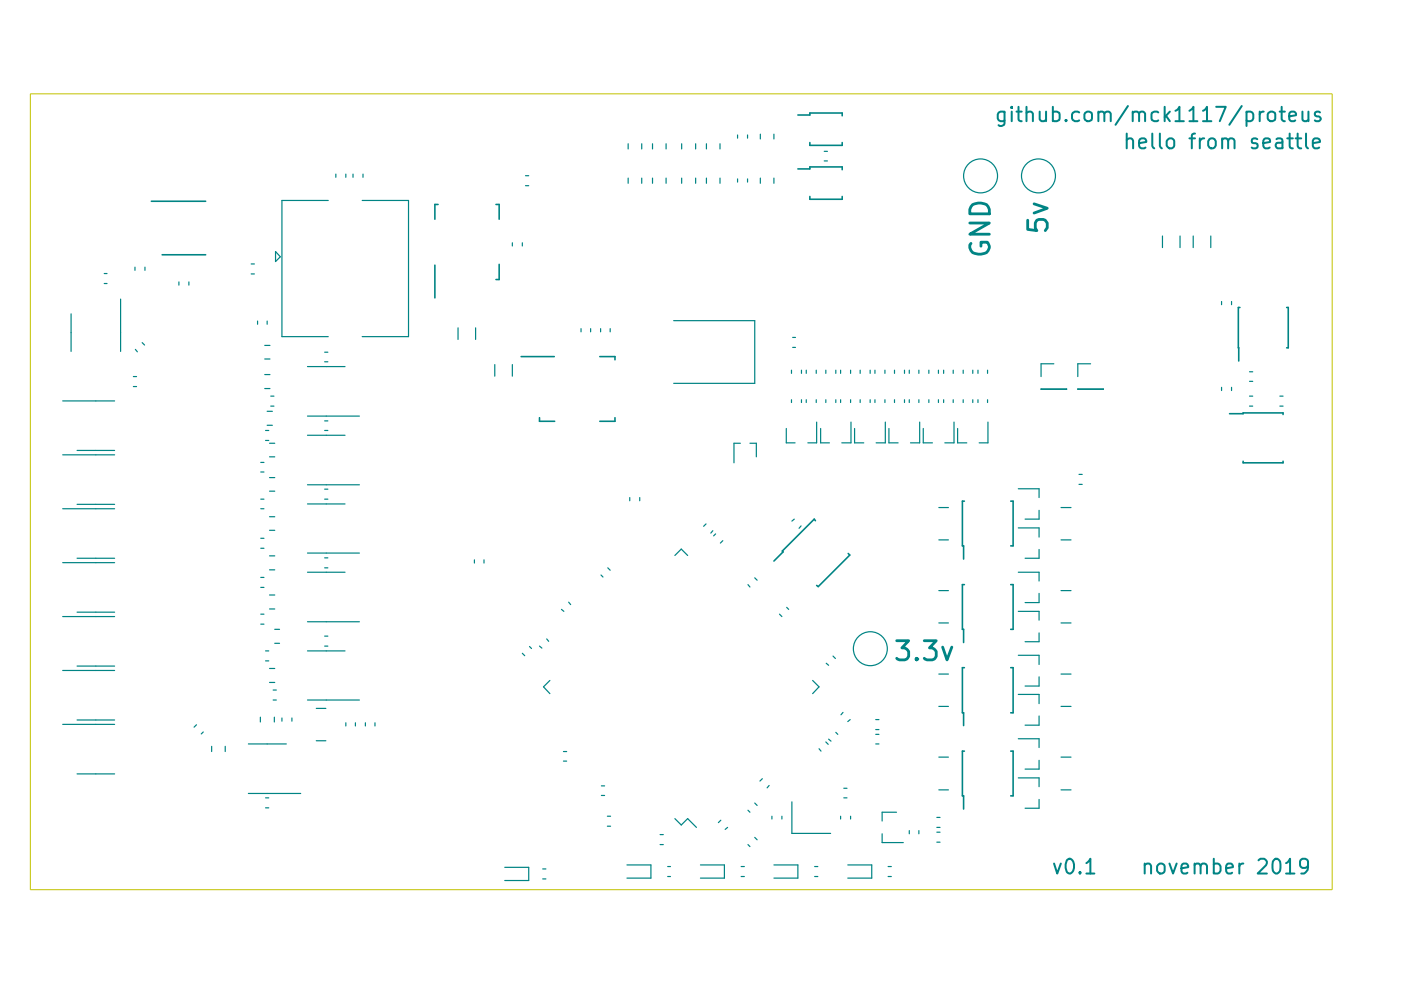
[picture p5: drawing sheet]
<svg xmlns="http://www.w3.org/2000/svg" width="297mm" height="210mm" viewBox="0 0 297 210" stroke-linecap="round" stroke-linejoin="round" font-family="sans-serif">
<path d="M6.4 19.9h276v168.7h-276z" fill="none" stroke="#c2c200" stroke-width=".21"/>
<g fill="none" stroke="#008484" stroke-width=".25">
<path d="M71.2 36.9v.7M73.3 36.9v.7M74.8 36.9v.7M77 36.9v.7M111.4 39.4h.7M111.4 37.3h.7M133.2 30.5v1.1M133.2 37.8v1.1M136.1 30.5v1.1M136.1 37.8v1.1M138.3 30.5v1.1M138.3 37.8v1.1"/>
<path d="M141.2 30.5v1.1M141.2 37.8v1.1M144.5 30.5v1.1M144.5 37.8v1.1M147.5 30.5v1.1M147.5 37.8v1.1M149.8 30.5v1.1M149.8 37.8v1.1M152.7 30.5v1.1M152.7 37.8v1.1M156.4 28.6v.7M156.4 37.9v.7"/>
<path d="M158.5 28.6v.7M158.5 37.9v.7M161.2 28.4v1.1M161.2 37.8v1.1M164.1 28.4v1.1M164.1 37.8v1.1M174.8 34.1h.6M174.8 32.1h.6M22.1 58h.6M28.6 56.6v.7M30.7 56.6v.7M37.9 59.8v.7"/>
<path d="M40 59.8v.7M53.3 58.1h.6M53.3 56h.6M58.4 53.3l1 1.1-1 1.1zM69.6 42.5h-9.8v28.9h9.8M76.8 42.5h9.8v28.9h-9.8M108.6 51.5v.7M110.7 51.5v.7M246.5 50v2.5M250.2 50v2.5M253 50v2.5M256.7 50v2.5"/>
<path d="M15.1 66.5v8M22.1 60.1h.6M25.6 63.4v11.1M28.3 79.8h.7M28.7 74.1l.4 .5M30.1 72.6l.5 .6M54.6 68.1v.6M56.1 76.1h1.1M56.1 73.2h1.1M56.1 79.4h1.1M56.6 68.1v.6M65.2 77.7h8"/>
<path d="M68.8 74.7h.7M68.8 76.7h.7M97.1 69.5v2.5M100.8 69.5v2.5M104.9 77.3v2.5M108.6 77.3v2.5M123.2 69.7v.7M125.2 69.7v.7M127.3 69.7v.7M129.4 69.7v.7M142.8 68h17.2v13.3h-17.2M167.8 78.5v.7"/>
<path d="M168.1 71.5h.6M168.1 73.7h.6M169.9 78.5v.7M170.9 78.5v.7M173.1 78.5v.7M175.1 78.5v.7M177.2 78.5v.7M178.2 78.5v.7M180.3 78.5v.7M182.4 78.5v.7M184.5 78.5v.7M185.5 78.5v.7"/>
<path d="M187.6 78.5v.7M189.7 78.5v.7M191.8 78.5v.7M192.8 78.5v.7M194.8 78.5v.7M196.9 78.5v.7M199 78.5v.7M200.1 78.5v.7M202.1 78.5v.7M204.2 78.5v.7M206.2 78.5v.7M207.3 78.5v.7"/>
<path d="M209.4 78.5v.7M223.4 77.1h-2.7v2.7M231.2 77.1h-2.7v2.7M259 63.9v.7M261.1 63.9v.7M264.9 78.8h.7M13.3 85h11M13.3 96.4h11M16.3 95.5h8M28.3 82h.7M55.3 98h.7M56.1 82.4h1.1"/>
<path d="M56.3 91.3h.7M56.3 93.4h.7M56.6 90.2h1.1M56.6 87.2h1.1M57.1 94h1.2M57.1 96.9h1.2M57.4 86.1h.7M57.4 84h.7M65.2 88.2h11M65.2 92.3h8M68.8 89.2h.7M68.8 91.3h.7"/>
<path d="M157 94h-1.4v4.1M159 94h1.4v2.9M166.7 90.8v3.1h1.9M167.8 84.8v.5M169.9 84.8v.5M170.9 84.8v.5M173.1 84.8v.5M173.1 89.5v4.4h-1.8M174 90.8v3.1h1.9M175.1 84.8v.5M177.2 84.8v.5M178.2 84.8v.5"/>
<path d="M180.3 84.8v.5M180.4 89.5v4.4h-1.9M181.2 90.8v3.1h1.9M182.4 84.8v.5M184.5 84.8v.5M185.5 84.8v.5M187.6 84.8v.5M187.7 89.5v4.4h-1.9M188.5 90.8v3.1h1.9M189.7 84.8v.5M191.8 84.8v.5M192.8 84.8v.5"/>
<path d="M194.8 84.8v.5M195 89.5v4.4h-2M195.7 90.8v3.1h2M196.9 84.8v.5M199 84.8v.5M200.1 84.8v.5M202.1 84.8v.5M202.3 89.5v4.4h-2M203 90.8v3.1h2M204.2 84.8v.5M206.2 84.8v.5M207.3 84.8v.5"/>
<path d="M209.4 84.8v.5M209.5 89.5v4.4h-1.9M220.7 82.5h5.4zM228.5 82.5h5.4zM259 82.1v.7M261.1 82.1v.7M264.9 86.1h.7M264.9 80.9h.7M264.9 84h.7M271.4 86.1h.6M271.4 84h.6M13.3 107.9h11"/>
<path d="M13.3 119.3h11M16.3 118.4h8M16.3 106.9h8M55.3 105.8h.7M55.3 114.1h.7M55.3 116.2h.7M55.3 100.1h.7M55.3 107.9h.7M57.1 109.6h1.2M57.1 112.4h1.2M57.1 117.9h1.2M57.1 104.1h1.2"/>
<path d="M57.1 101.3h1.2M65.2 102.8h11M65.2 117.3h11M65.2 106.8h8M68.8 118.3h.7M68.8 103.7h.7M68.8 105.8h.7M100.6 118.7v.7M102.6 118.7v.7M133.5 105.5v.7M135.6 105.5v.7M143.1 117.8l1.3-1.4 1.4 1.4"/>
<path d="M149.7 111.1l-.5 .5M151.1 112.5l-.4 .5M151.7 113.2l-.4 .4M153.2 114.6l-.5 .5M168.4 110.1l-.5 .4M169.8 111.5l-.4 .5M199.1 107.6h2M199.1 114.5h2M215.9 103.6h4.4v1.9M215.9 111.9h4.4v2M220.3 108.2v1.9h-3M220.3 116.5v1.9h-3"/>
<path d="M225 107.6h2.1M225 114.5h2.1M228.8 100.6h.6M228.8 102.7h.6M13.3 130.7h11M16.3 129.8h8M55.3 130.2h.7M55.3 132.3h.7M55.3 122.4h.7M55.3 124.5h.7M56.3 138h.7M57.1 129.1h1.2"/>
<path d="M57.1 126.2h1.2M57.1 120.8h1.2M58.3 136.4h1M58.3 133.4h1M65.2 121.3h8M65.2 131.8h11M65.2 138h8M68.8 137h.7M68.8 120.4h.7M68.8 134.9h.7M110.7 138.5l.6 .5M112.3 137.1l.4 .4"/>
<path d="M114.4 137l.5 .4M115.9 135.5l.4 .5M119 129.2l.5 .4M120.6 127.7l.4 .5M127.4 121.9l.4 .4M128.9 120.4l.5 .5M158.6 124l.4 .5M160 122.5l.5 .5M165.3 130.2l.5 .5M166.8 128.8l.4 .4M176.6 139.1l.5 .5M199.1 132.1h2"/>
<path d="M199.1 125.2h2M215.9 121.3h4.4v1.9M215.9 129.6h4.4v1.9M215.9 138.9h4.4v2M220.3 125.8v2h-3M220.3 134.2v1.9h-3M225 132.1h2.1M225 125.2h2.1M13.3 142.2h11M13.3 153.6h11M16.3 141.2h8M16.3 152.7h8"/>
<path d="M41.7 153.7l-.6 .5M43.1 155.2l-.4 .4M44.9 158.2v1.1M47.8 158.2v1.1M52.7 157.7h8M55.2 152.1v1M56.3 140.1h.7M57.1 144.7h1.2M57.1 141.7h1.2M57.9 148.4h.7M57.9 146.3h.7M58.2 152.1v1"/>
<path d="M59.8 152.2v.7M61.9 152.2v.7M65.2 148.4h11M67.1 157.1h2M67.1 150.2h2M73.3 153.2v.7M75.4 153.2v.7M77.5 153.2v.7M79.5 153.2v.7M116.6 144.3l-1.4 1.3 1.4 1.5M119.5 159.3h.6M172.3 144.3l1.4 1.3-1.4 1.5"/>
<path d="M173.7 158.7l.4 .6M175.1 157.3l.5 .5M175.2 140.6l.5 .5M175.7 156.7l.5 .4M177.2 155.3l.4 .4M178.7 151l-.4 .6M180.3 152.6l-.6 .4M185.7 154.7h.7M185.7 152.6h.7M185.7 155.7h.7M185.7 157.7h.7M199.1 142.9h2"/>
<path d="M199.1 149.8h2M215.9 147.2h4.4v2M215.9 156.6h4.4v1.9M220.3 143.5v2h-3M220.3 151.8v2h-3M225 142.9h2.1M225 149.8h2.1M16.3 164.1h8M52.7 168.2h11.1M56.3 169.2h.7M56.3 171.3h.7M119.5 161.4h.6"/>
<path d="M127.5 168.7h.7M127.5 166.6h.7M128.8 173.1h.7M128.8 175.2h.7M140 177h.6M140 179.1h.6M143.1 173.6l1.3 1.3 1.4-1.3 1.9 1.8M152.8 173.9l-.5 .5M154.3 175.4l-.5 .5M158.6 179.1l.4 .4M158.6 171.8l.4 .4M160 177.5l.5 .6"/>
<path d="M160 170.3l.5 .5M161.6 165.1l-.5 .5M163.1 166.5l-.5 .5M163.7 173.1v.6M165.8 173.1v.6M167.9 170v6.7h8.2M178.2 173.1v.6M178.9 169.2h.7M178.9 167.1h.7M180.3 173.1v.6M187 176.8v1.8h4.5M190.1 172.2h-3.1v1.9"/>
<path d="M192.8 176.1v.7M194.8 176.1v.7M198.6 173.3h.7M198.6 175.4h.7M198.6 178.6h.7M198.6 176.4h.7M199.1 167.5h2M199.1 160.5h2M215.9 164.9h4.4v1.9M220.3 161.2v1.9h-3M220.3 169.5v1.9h-3M225 167.5h2.1"/>
<path d="M225 160.5h2.1M107 183.9h5.1v2.8h-5.1M115.1 184.2h.6M115.1 186.4h.6M132.9 183.4h5.1v2.8h-5.1M141.6 183.7h.6M141.6 185.8h.6M148.5 183.4h5.1v2.8h-5.1M157.1 183.7h.7M157.1 185.8h.7M164.1 183.4h5.1v2.8h-5.1M172.7 183.7h.7"/>
<path d="M172.7 185.8h.7M179.7 183.4h5.1v2.8h-5.1M188.3 183.7h.7M188.3 185.8h.7"/>
<circle cx="207.9" cy="37.3" r="3.6"/>
<circle cx="220.2" cy="37.3" r="3.6"/>
<circle cx="184.5" cy="137.5" r="3.6"/>
</g>
<g fill="none" stroke="#008484" stroke-width=".42">
<path d="M213 23.7l-.1 2.8-.5 .2-.7-.2M213 23.8l-.3-.1h-.6l-.4 .2-.2 .4v.8l.3 .4 .3 .2h.6l.3-.2M214.5 22.6l-.2 .2 .2 .1v-.3v.3M214.5 23.7v2M215.5 23.7h1.1M215.9 22.6v2.7l.1 .2 .6 .2M217.6 23.9l.5-.2 .7 .1 .2 .3v1.6M217.6 22.6v3.1M220.4 23.7v1.6l.2 .2a.86 .86 0 0 0 1.2-.1M221.8 23.7v2M223.2 23.8l.3-.1h.6l.5 .2 .1 .4-.1 1.1-.5 .3h-.6l-.3-.2M223.2 22.6v3.1"/>
<path d="M226 25.4l.2 .1-.2 .2-.2-.2 .2-.1v.3M228.8 23.8a1.03 1.03 0 0 0-1.3 .1l-.2 .4v.8a1.01 1.01 0 0 0 1.5 .4M230.1 23.9l.4-.2h.4l.5 .2v1.5l-.5 .3a.97 .97 0 0 1-1-.6v-.8zM232.9 23.9a.76 .76 0 0 1 1.2 .2v1.6M232.9 23.7v2M234.1 24.1a.74 .74 0 0 1 .7-.5 .74 .74 0 0 1 .7 .5v1.6M238.9 29.7a.76 .76 0 0 1 .7-.4 .76 .76 0 0 1 .6 .5v1.7M238.9 28.3v3.2M239.1 22.5l-2.6 4M240.2 23.9a.86 .86 0 0 1 1.1-.1l.2 .3v1.6M240.2 23.7v2M241.5 24.1l.1-.3 .3-.1 .7 .1 .2 .3v1.6"/>
<path d="M241.5 30.4l1.5-.3-.1-.6-.3-.2h-.6l-.3 .2-.2 .3v1.1l.2 .4 .3 .2h.6l.3-.2M244.3 28.3v2.6l.4 .6M245.6 23.8l-.3-.1h-.6l-.5 .2-.1 .4 .1 1.1 .5 .3h.6l.3-.2M245.9 28.3v2.6l.4 .6M246.9 22.6v3.1M247.2 24.5l.8 1.2M247.5 29.7l.4-.4h.6l.4 .4 .1 1.2-.5 .6a1 1 0 0 1-1.1-.6v-1zM248 23.7l-1.1 1.1M249.2 23.5l.4-.2 .5-.7v3.1M249.2 25.7h1.8M252.2 23.5l.6-.4 .2-.5v3.1M252.2 25.7h1.7"/>
<path d="M252.2 29.3h1.2M253.4 28.3l-.6 .2-.1 .2v2.8M254.4 29.3v2.2M255.1 23.5l.6-.4 .2-.5v3.1M255.1 25.7h1.7M255.3 29.3a.95 .95 0 0 0-.9 .6M256.4 29.5a.84 .84 0 0 1 1.4 .4v1a.83 .83 0 0 1-.8 .6 .83 .83 0 0 1-.8-.6v-1zM257.9 22.6h2l-1.3 3.1M259.1 29.7l.4-.4 .7 .2 .2 .3v1.7M259.1 29.3v2.2M260.4 29.8l.2-.3a.72 .72 0 0 1 1.1 .3v1.7M263.3 22.5l-2.7 4"/>
<path d="M264.3 23.8l.2-.1h.6l.4 .1 .2 .5v.8l-.2 .4-.4 .2h-.6l-.2-.2M264.3 23.7v3M266.6 29.5l-.8-.2a.64 .64 0 0 0-.3 1l.7 .1a.64 .64 0 0 1 .4 .9l-.4 .2h-.6l-.2-.2M267.1 23.7v2M267.8 30.4l1.5-.3-.1-.6-.3-.2h-.6l-.5 .5v1.1l.2 .4 .3 .2h.6l.3-.2M267.9 23.7l-.7 .2-.1 .4M268.9 23.9l.5-.2h.4l.5 .2v1.5l-.5 .3a.97 .97 0 0 1-1-.6v-.8zM270.6 29.5l.3-.2h.6l.3 .2 .1 2M271.3 23.7h1.1M271.7 22.6v2.7l.5 .4h.2M271.9 30.1l-.2 .2-1.1 .1a.68 .68 0 0 0 .3 1.1h.8l.2-.2M272.9 29.3h1.2"/>
<path d="M273.3 24.7l1.5-.3-.2-.6-.2-.1h-.6l-.5 .4v1.2l.2 .2 .3 .2h.6l.2-.2M273.4 28.3v2.6l.1 .4 .6 .2M274.7 29.3h1.2M275.1 28.3v2.6l.4 .6h.4M276.1 23.7l.1 1.8a.86 .86 0 0 0 1.2-.1M276.9 28.3v2.6l.4 .6M277.4 23.7v2M278.3 30.4l1.6-.3-.2-.6-.3-.2h-.6l-.5 .5v1.1l.2 .4 .3 .2h.6l.3-.2M279.9 23.8l-.7-.1-.4 .1v.5v.2l1.1 .3 .1 .5-.4 .4h-.6l-.2-.2M223.5 183.1l.7 2.1 .7-2.1M226.2 182.4a.74 .74 0 0 1 .8-.3 .74 .74 0 0 1 .5 .6 1.63 1.63 0 0 1-.8 2.5 1.84 1.84 0 0 1-.6-2.5zM229 184.9l.2 .1-.2 .2-.2-.2 .2-.1v.3"/>
<path d="M230.3 183l.9-.9v3.1M230.3 185.2h1.7M242.7 183.4a.76 .76 0 0 1 .7-.3 .76 .76 0 0 1 .7 .5v1.6M242.7 183.1v2.1M245.5 183.4a.8 .8 0 0 1 .8-.3 .8 .8 0 0 1 .6 .6v.9a.83 .83 0 0 1-.8 .6 .83 .83 0 0 1-.8-.6v-.9zM247.9 183.1l.8 2.1 .8-2.1M250.5 184.1l1.4-.2-.1-.6-.3-.2h-.6l-.4 .5v1.1l.2 .3 .2 .2h.6l.3-.2M253.3 183.4l.4-.3 .7 .2 .2 .3v1.6M253.3 183.1v2.1M254.6 183.6l.1-.3a.72 .72 0 0 1 1.2 .3v1.6M257.3 183.3l.3-.2h.6l.3 .2 .3 .4v.9l-.3 .4-.3 .2h-.6l-.3-.2M257.3 182.1v3.1"/>
<path d="M260 184.1l1.4-.2-.2-.6-.2-.2h-.6l-.4 .5v1.1l.1 .3 .3 .2h.6l.2-.2M262.8 183.1v2.1M263.6 183.1a.76 .76 0 0 0-.8 .6M266.8 182.4l.5-.3h.7a.91 .91 0 0 1 .4 1.3l-1.7 1.8h1.9M270 182.4a.74 .74 0 0 1 .8-.3 .74 .74 0 0 1 .6 .6 2.71 2.71 0 0 1-.3 2.3 .72 .72 0 0 1-1.2-.4 3.2 3.2 0 0 1 .1-2.2zM272.7 183l.3-.2 .5-.7v3.1M272.7 185.2h1.7M277.3 183.4l-.1 .3-.5 .3h-.6l-.5-.6 .1-1 .4-.3h.6l.5 .3a2.83 2.83 0 0 1-.3 2.5l-.4 .3h-.6"/>
</g>
<g fill="none" stroke="#008484" stroke-width=".34">
<path d="M169.2 35.8h2.5v-.4h6.9v.6M169.2 24.4h2.5v-.4h6.9v.6M171.7 30.2v.6h6.9v-.6M32.1 42.7h11.5M34.4 54h9.2M92.2 56.2v7M92.9 43.3h-.7v3.2M105.2 43.3h.6v3.2M105.8 56v3.3h-.6M171.7 41.7v.5h6.9v-.5M110.5 75.6h7M127.2 75.6h3.2v.7"/>
<path d="M262.9 65.2h-.3v11.3M272.8 65.2h.3v8.5h-.3M114.4 88.6v.7h3.2M130.4 88.6v.7h-3.2M260.7 87.7h2.9v-.2h8.4v.4M263.6 97.8v.3h8.4v-.3M172.9 110.4l-.3-.3-6.7 6.7 .1 .2-1.9 2M179.8 117.3l.4 .4-6.7 6.7-.4-.3M204.5 106.3h-.5v9.4h.3v2.8M214.3 106.3h.5v9.4h-.5M204.5 124h-.5v9.4h.3v2.8M214.3 124h.5v9.4h-.5"/>
<path d="M204.5 141.6h-.5v9.5h.3v2.7M204.5 159.3h-.5v9.4h.3v2.8M214.3 141.6h.5v9.5h-.5M214.3 159.3h.5v9.4h-.5"/>
</g>
<path d="M205.6 47.3h4.2l-4.2 2.4h4.2M205.9 51.6a1.36 1.36 0 0 0 .7 2.1 2.21 2.21 0 0 0 3.2-1.2v-.3l-.5-.8h-1.3v.8M206.2 43.4a3.3 3.3 0 0 1 3 0l.6 1v.9h-4.2v-.9zM217.9 46.7v1.9l1.9 .3-.3-.6v-1l.3-.6 .5-.2h.9l.4 .2 .4 .6v1l-.4 .6M219.2 43.2l2.8 1-2.8 1M190.1 135.8h2.6l-1.5 1.6a1.38 1.38 0 0 1 1.5 .7v1l-.5 .6-.4 .2h-1.1l-.6-.3M194.4 139.6l.2 .1-.2 .2-.2-.2 .2-.1v.3M196 135.8h2.5l-1.4 1.6a1.38 1.38 0 0 1 1.4 .7v1l-.4 .6-.4 .2h-1.1l-.6-.3M199.9 137.2l.9 2.7 1-2.7" fill="none" stroke="#008484" stroke-width=".59"/>
</svg>
